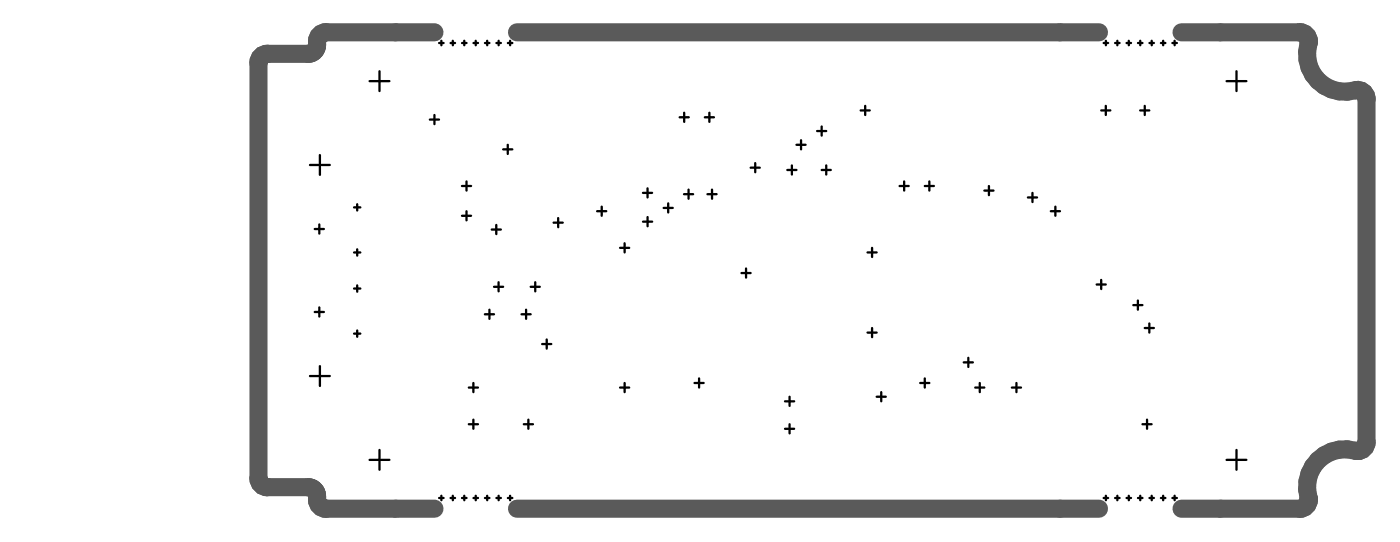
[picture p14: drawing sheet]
<svg xmlns="http://www.w3.org/2000/svg" width="258mm" height="100mm" viewBox="0 0 258 100" stroke-linecap="round" stroke-linejoin="round" font-family="sans-serif">
<path d="M80.1 6h-19.9a1.77 1.77 0 0 0-1.7 2.2 1.68 1.68 0 0 1-1.7 1.7h-7.5a1.66 1.66 0 0 0-1.6 1.7v76.5a1.66 1.66 0 0 0 1.6 1.6h7.5a1.8 1.8 0 0 1 1.7 2.3 1.66 1.66 0 0 0 1.7 1.7h19.9M95.4 6h107.3M217.9 6h21.8M239.7 6a1.66 1.66 0 0 1 1.7 1.6M241.4 7.9a7 7 0 0 0 8.7 8.7 1.66 1.66 0 0 1 2 1.7v63.1a1.66 1.66 0 0 1-2 1.6 7 7 0 0 0-8.7 8.8M241.4 7.6v.3M95.4 93.7h107.3M241.4 91.8a1.66 1.66 0 0 1-1.7 1.9h-21.8M241.4 91.8h.1" fill="none" stroke="#5a5a5a" stroke-width="3.3"/>
<g fill="none" stroke="#000" stroke-width=".42">
<path d="M68.2 14.9h3.6M70 13.1v3.7M81 7.9h.8M81.4 7.5v.8M83.1 7.9h.8M83.5 7.5v.8M85.2 7.9h.9M85.6 7.5v.8M87.3 7.9h.9M87.8 7.5v.8M89.4 7.9h.9M89.9 7.5v.8"/>
<path d="M91.6 7.9h.8M92 7.5v.8M93.7 7.9h.8M94.1 7.5v.8M159.6 19.5v1.7M203.6 7.9h.8M204 19.5v1.7M204 7.5v.8M205.7 7.9h.8M206.1 7.5v.8M207.8 7.9h.8M208.2 7.5v.8"/>
<path d="M209.9 7.9h.8M210.3 7.5v.8M211.2 19.5v1.7M212 7.9h.9M212.4 7.5v.8M214.1 7.9h.9M214.5 7.5v.8M216.2 7.9h.9M216.7 7.5v.8M226.2 14.9h3.7M228.1 13.1v3.7M57.2 30.4h3.6"/>
<path d="M59 28.6v3.6M65.3 38.2h1.2M65.9 37.6v1.2M79.3 22h1.7M80.1 21.2v1.7M85.2 34.3h1.7M85.2 39.7h1.7M86 33.4v1.7M86 38.9v1.7M92.8 27.5h1.7M93.7 26.7v1.7M110.1 38.9h1.7"/>
<path d="M111 38.1v1.6M118.6 35.5h1.7M119.4 34.7v1.7M119.4 40v1.7M122.4 38.3h1.7M123.3 37.5v1.6M125.4 21.6h1.6M126.2 35.8h1.7M126.2 20.8v1.7M127 34.9v1.7M130 21.6h1.7M130.5 35.8h1.7"/>
<path d="M130.8 20.8v1.7M131.3 34.9v1.7M138.5 30.9h1.6M139.3 30v1.7M145.2 31.3h1.7M146.1 30.5v1.7M146.9 26.7h1.7M147.8 25.8v1.7M150.7 24.1h1.7M151.6 31.3h1.6M151.6 23.3v1.7M152.4 30.5v1.7"/>
<path d="M158.7 20.3h1.7M165.9 34.3h1.7M166.8 33.4v1.7M170.6 34.3h1.7M171.4 33.4v1.7M181.6 35.1h1.7M182.4 34.3v1.7M189.6 36.4h1.7M190.4 35.5v1.7M193.8 38.9h1.7M194.7 38.1v1.6M203.1 20.3h1.7"/>
<path d="M210.3 20.3h1.7M58.1 42.2h1.6M58.1 57.5h1.6M58.9 41.3v1.7M58.9 56.6v1.7M65.3 46.5h1.2M65.3 53.1h1.2M65.9 45.9v1.2M65.9 52.6v1.1M89.4 57.9h1.7M90.3 57v1.7M90.7 42.3h1.7"/>
<path d="M91.1 52.8h1.7M91.5 41.4v1.7M92 52v1.7M96.2 57.9h1.7M97 57v1.7M97.9 52.8h1.7M98.7 52v1.7M102.1 41h1.7M103 40.2v1.7M114.4 45.7h1.7M115.2 44.8v1.7M118.6 40.8h1.7"/>
<path d="M136.8 50.3h1.7M137.6 49.5v1.6M160 46.5h1.7M160.9 45.7v1.6M202.3 52.4h1.7M203.1 51.6v1.6M209 56.2h1.7M209.9 55.4v1.6M212 59.6v1.7M57.2 69.3h3.6M59 67.4v3.7M65.3 61.5h1.2"/>
<path d="M65.9 60.9v1.1M86.5 78.1h1.7M86.5 71.4h1.7M87.3 70.5v1.7M87.3 77.3v1.7M96.6 78.1h1.7M97.5 77.3v1.7M100 63.4h1.7M100.8 62.5v1.7M114.4 71.4h1.7M115.2 70.5v1.7M128.1 70.5h1.7"/>
<path d="M128.9 69.7v1.7M144.8 79h1.7M144.8 73.9h1.7M145.6 73.1v1.7M145.6 78.1v1.7M160 61.3h1.7M160.9 60.4v1.7M161.7 73.1h1.7M162.5 72.2v1.7M169.7 70.5h1.7M170.6 69.7v1.7M177.8 66.7h1.7"/>
<path d="M178.6 65.9v1.7M179.9 71.4h1.7M180.7 70.5v1.7M186.6 71.4h1.7M187.5 70.5v1.7M210.7 78.1h1.7M211.2 60.4h1.6M211.6 77.3v1.7M68.2 84.7h3.6M70 82.9v3.6M81 91.7h.8M81.4 91.3v.8"/>
<path d="M83.1 91.7h.8M83.5 91.3v.8M85.2 91.7h.9M85.6 91.3v.8M87.3 91.7h.9M87.8 91.3v.8M89.4 91.7h.9M89.9 91.3v.8M91.6 91.7h.8M92 91.3v.8M93.7 91.7h.8M94.1 91.3v.8"/>
<path d="M203.6 91.7h.8M204 91.3v.8M205.7 91.7h.8M206.1 91.3v.8M207.8 91.7h.8M208.2 91.3v.8M209.9 91.7h.8M210.3 91.3v.8M212 91.7h.9M212.4 91.3v.8M214.1 91.7h.9M214.5 91.3v.8"/>
<path d="M216.2 91.7h.9M216.7 91.3v.8M226.2 84.7h3.7M228.1 82.9v3.6"/>
</g>
</svg>
